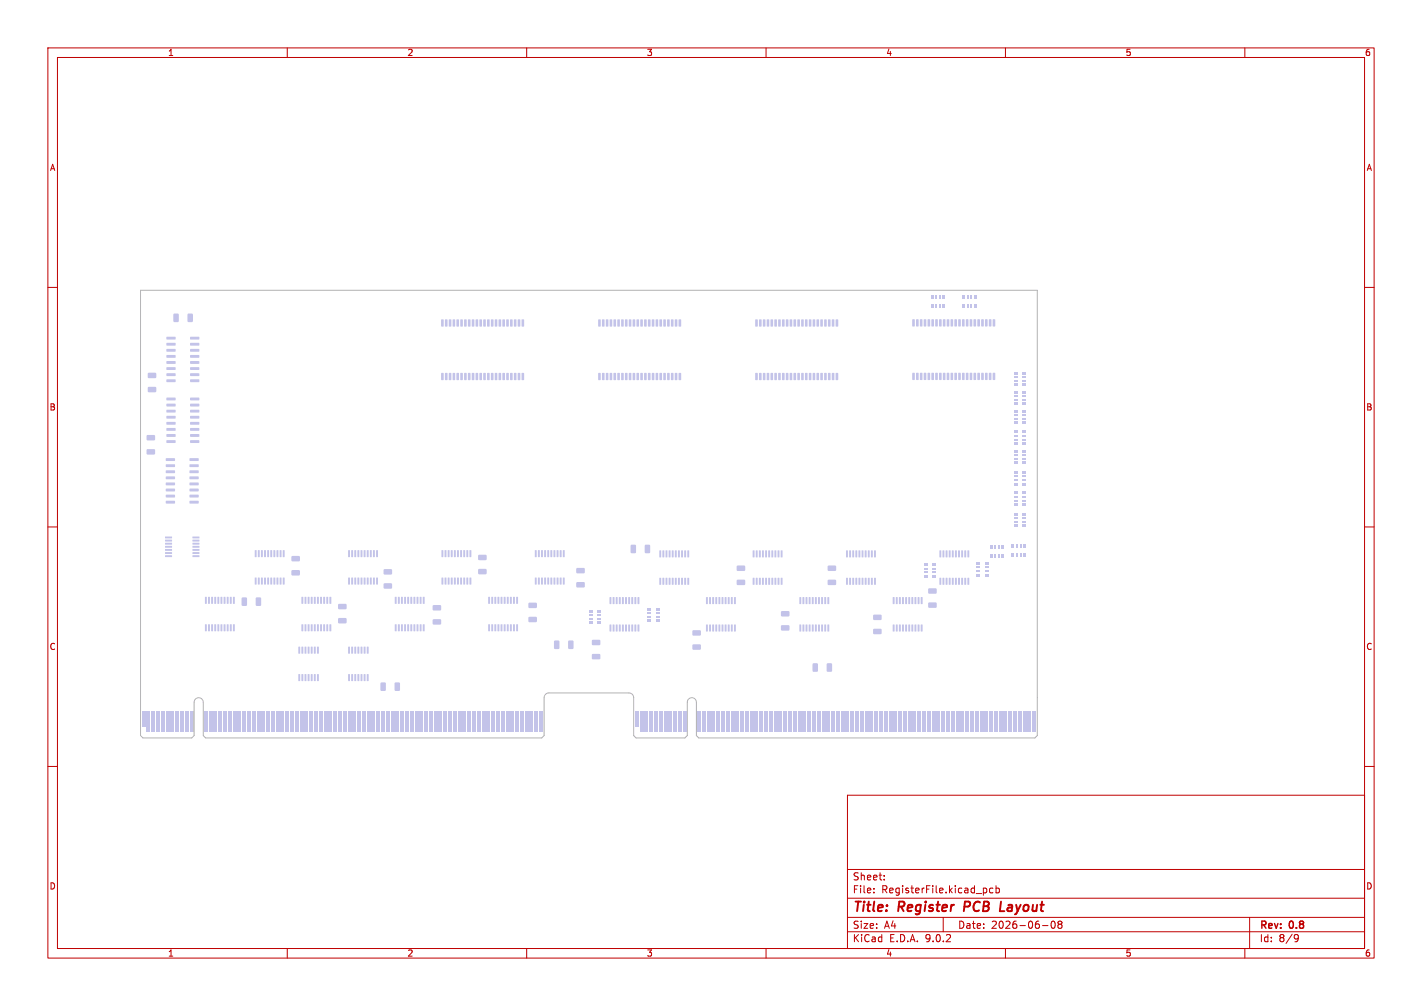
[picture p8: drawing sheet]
<svg xmlns="http://www.w3.org/2000/svg" width="297mm" height="210mm" viewBox="0 0 297 210" stroke-linecap="round" stroke-linejoin="round" font-family="sans-serif">
<defs><g id="words">
<g font-size="2.8" fill="#c00000">
<text x="178" y="190.9">Title:</text>
<text x="187.7" y="190.9">Register</text>
<text x="202.2" y="190.9">PCB</text>
<text x="210.5" y="190.9">Layout</text>
</g>
<g font-size="2.1" fill="#c00000">
<text x="178" y="184">Sheet:</text>
<text x="178" y="186.7">File:</text>
<text x="184.1" y="186.7">RegisterFile.kicad_pcb</text>
<text x="178" y="196.9">KiCad</text>
<text x="178" y="194.1">Size:</text>
<text x="184.7" y="194.1">A4</text>
<text x="185.7" y="196.9">E.D.A.</text>
<text x="193.3" y="196.9">9.0.2</text>
<text x="200" y="194.1">Date:</text>
<text x="207" y="194.1">2026-06-08</text>
<text x="263" y="194.3">Rev:</text>
<text x="263" y="196.9">Id:</text>
<text x="267.1" y="196.9">8/9</text>
<text x="269.4" y="194.3">0.8</text>
</g>
<g font-size="1.8" fill="#c00000">
<text x="35" y="11.9">1</text>
<text x="85" y="11.9">2</text>
<text x="135" y="11.9">3</text>
<text x="185" y="11.9">4</text>
<text x="235" y="11.9">5</text>
<text x="285" y="11.9">6</text>
<text x="10.3" y="35.9">A</text>
<text x="285.4" y="35.9">A</text>
<text x="10.3" y="85.9">B</text>
<text x="285.3" y="85.9">B</text>
<text x="10.3" y="135.9">C</text>
<text x="285.3" y="135.9">C</text>
<text x="10.3" y="185.9">D</text>
<text x="285.3" y="185.9">D</text>
<text x="35" y="199.9">1</text>
<text x="85" y="199.9">2</text>
<text x="135" y="199.9">3</text>
<text x="185" y="199.9">4</text>
<text x="235" y="199.9">5</text>
<text x="285" y="199.9">6</text>
</g>
</g></defs>
<g fill="none" stroke="#c00000" stroke-width=".21">
<path d="M10 10h277v190h-277zM12 12h273v186h-273zM60 10v2M110 10v2M160 10v2M210 10v2M260 10v2M10 60h2M285 60h2M10 110h2M285 110h2M10 160h2"/>
<path d="M177 166h108v32h-108zM285 160h2M60 198v2M110 198v2M160 198v2M177 194.5h108M177 191.5h108M177 187.5h108M177 181.5h108M182.5 186.3v.1M182.5 185.5v.1M184.7 183.6v.1"/>
<path d="M184.7 182.8v.1M197 191.5v3M205.8 185.4l.3 .3v.4l-.3 .3M207.4 185.5l-.4-.1-.3 .3 .1 .6h.6M208 185.5l.5-.1 .2 .3-.1 .6h-.6M208 184.9v1.5M210 198v2M217.7 193.2h1.2M219.7 192.4a.81 .81 0 0 0 .3 1.4l.2-.1 .2-.5-.2-.8M221.2 192.9l-.2 .3v.5l.2 .1h.3l.3-.3-.1-.4-.2-.2M221.2 192.9l-.2-.2 .2-.4h.3l.3 .3-.3 .3M221.2 192.9h.3"/>
<path d="M260 198v2M261 191.5v6.5M270.6 195.1l.5 .1a.99 .99 0 0 1-.4 1.4h-.2M271.2 195.7l-.3 .3h-.3"/>
</g>
<path d="M201.6 188.2l-.3 2M208.8 190.2h1" fill="none" stroke="#c00000" stroke-width=".4"/>
<g fill="#c3c3e9">
<path d="M30.6 148.5h.7v4.3h-.7z"/>
<path d="M31.6 148.5h.8v4.3h-.8z"/>
<path d="M32.7 148.5h.6v4.3h-.6z"/>
<path d="M33.6 148.5h.7v4.3h-.7z"/>
<path d="M34.6 148.5h.8v4.3h-.8z"/>
<path d="M35.6 148.5h.7v4.3h-.7z"/>
<path d="M36.6 148.5h.7v4.3h-.7z"/>
<path d="M37.7 148.5h.6v4.3h-.6z"/>
<path d="M38.6 148.5h.7v4.3h-.7z"/>
<path d="M39.6 148.5h.8v4.3h-.8z"/>
<path d="M42.6 148.5h.8v4.3h-.8z"/>
<path d="M43.6 148.5h.8v4.3h-.8z"/>
<path d="M44.6 148.5h.7v4.3h-.7z"/>
<path d="M45.7 148.5h.6v4.3h-.6z"/>
<path d="M46.7 148.5h.6v4.3h-.6z"/>
<path d="M47.6 148.5h.8v4.3h-.8z"/>
<path d="M48.6 148.5h.8v4.3h-.8z"/>
<path d="M49.6 148.5h.7v4.3h-.7z"/>
<path d="M50.7 148.5h.6v4.3h-.6z"/>
<path d="M51.7 148.5h.6v4.3h-.6z"/>
<path d="M52.6 148.5h.8v4.3h-.8z"/>
<path d="M53.6 148.5h.8v4.3h-.8z"/>
<path d="M54.6 148.5h.7v4.3h-.7z"/>
<path d="M55.7 148.5h.6v4.3h-.6z"/>
<path d="M56.7 148.5h.6v4.3h-.6z"/>
<path d="M57.6 148.5h.8v4.3h-.8z"/>
<path d="M58.6 148.5h.8v4.3h-.8z"/>
<path d="M59.6 148.5h.7v4.3h-.7z"/>
<path d="M60.6 148.5h.7v4.3h-.7z"/>
<path d="M61.7 148.5h.6v4.3h-.6z"/>
<path d="M62.6 148.5h.8v4.3h-.8z"/>
<path d="M63.6 148.5h.8v4.3h-.8z"/>
<path d="M64.6 148.5h.7v4.3h-.7z"/>
<path d="M65.6 148.5h.7v4.3h-.7z"/>
<path d="M66.7 148.5h.6v4.3h-.6z"/>
<path d="M67.6 148.5h.7v4.3h-.7z"/>
<path d="M68.6 148.5h.8v4.3h-.8z"/>
<path d="M69.6 148.5h.7v4.3h-.7z"/>
<path d="M70.6 148.5h.7v4.3h-.7z"/>
<path d="M71.7 148.5h.6v4.3h-.6z"/>
<path d="M72.6 148.5h.7v4.3h-.7z"/>
<path d="M73.6 148.5h.8v4.3h-.8z"/>
<path d="M74.6 148.5h.7v4.3h-.7z"/>
<path d="M75.6 148.5h.7v4.3h-.7z"/>
<path d="M76.7 148.5h.6v4.3h-.6z"/>
<path d="M77.6 148.5h.7v4.3h-.7z"/>
<path d="M78.6 148.5h.8v4.3h-.8z"/>
<path d="M79.6 148.5h.7v4.3h-.7z"/>
<path d="M80.6 148.5h.7v4.3h-.7z"/>
<path d="M81.7 148.5h.6v4.3h-.6z"/>
<path d="M82.6 148.5h.7v4.3h-.7z"/>
<path d="M83.6 148.5h.7v4.3h-.7z"/>
<path d="M84.7 148.5h.7v4.3h-.7z"/>
<path d="M85.6 148.5h.7v4.3h-.7z"/>
<path d="M86.6 148.5h.8v4.3h-.8z"/>
<path d="M87.7 148.5h.6v4.3h-.6z"/>
<path d="M88.6 148.5h.7v4.3h-.7z"/>
<path d="M89.7 148.5h.7v4.3h-.7z"/>
<path d="M90.6 148.5h.7v4.3h-.7z"/>
<path d="M91.6 148.5h.8v4.3h-.8z"/>
<path d="M92.7 148.5h.6v4.3h-.6z"/>
<path d="M93.6 148.5h.7v4.3h-.7z"/>
<path d="M94.7 148.5h.7v4.3h-.7z"/>
<path d="M95.6 148.5h.7v4.3h-.7z"/>
<path d="M96.6 148.5h.8v4.3h-.8z"/>
<path d="M97.7 148.5h.6v4.3h-.6z"/>
<path d="M98.6 148.5h.7v4.3h-.7z"/>
<path d="M99.7 148.5h.7v4.3h-.7z"/>
<path d="M100.6 148.5h.7v4.3h-.7z"/>
<path d="M101.6 148.5h.8v4.3h-.8z"/>
<path d="M102.7 148.5h.6v4.3h-.6z"/>
<path d="M103.6 148.5h.7v4.3h-.7z"/>
<path d="M104.7 148.5h.7v4.3h-.7z"/>
<path d="M105.6 148.5h.7v4.3h-.7z"/>
<path d="M106.6 148.5h.8v4.3h-.8z"/>
<path d="M107.7 148.5h.6v4.3h-.6z"/>
<path d="M108.6 148.5h.7v4.3h-.7z"/>
<path d="M109.7 148.5h.7v4.3h-.7z"/>
<path d="M110.6 148.5h.7v4.3h-.7z"/>
<path d="M111.6 148.5h.8v4.3h-.8z"/>
<path d="M112.7 148.5h.6v4.3h-.6z"/>
<path d="M133.6 148.5h.7v4.3h-.7z"/>
<path d="M134.7 148.5h.6v4.3h-.6z"/>
<path d="M135.6 148.5h.7v4.3h-.7z"/>
<path d="M136.6 148.5h.8v4.3h-.8z"/>
<path d="M137.6 148.5h.7v4.3h-.7z"/>
<path d="M138.6 148.5h.7v4.3h-.7z"/>
<path d="M139.7 148.5h.6v4.3h-.6z"/>
<path d="M140.6 148.5h.7v4.3h-.7z"/>
<path d="M141.6 148.5h.8v4.3h-.8z"/>
<path d="M142.6 148.5h.7v4.3h-.7z"/>
<path d="M145.6 148.5h.7v4.3h-.7z"/>
<path d="M146.6 148.5h.8v4.3h-.8z"/>
<path d="M147.6 148.5h.7v4.3h-.7z"/>
<path d="M148.6 148.5h.7v4.3h-.7z"/>
<path d="M149.7 148.5h.6v4.3h-.6z"/>
<path d="M150.6 148.5h.7v4.3h-.7z"/>
<path d="M151.6 148.5h.8v4.3h-.8z"/>
<path d="M152.6 148.5h.7v4.3h-.7z"/>
<path d="M153.6 148.5h.7v4.3h-.7z"/>
<path d="M154.7 148.5h.6v4.3h-.6z"/>
<path d="M155.6 148.5h.7v4.3h-.7z"/>
<path d="M156.6 148.5h.8v4.3h-.8z"/>
<path d="M157.6 148.5h.7v4.3h-.7z"/>
<path d="M158.6 148.5h.7v4.3h-.7z"/>
<path d="M159.7 148.5h.6v4.3h-.6z"/>
<path d="M160.6 148.5h.7v4.3h-.7z"/>
<path d="M161.6 148.5h.8v4.3h-.8z"/>
<path d="M162.6 148.5h.7v4.3h-.7z"/>
<path d="M163.6 148.5h.7v4.3h-.7z"/>
<path d="M164.7 148.5h.6v4.3h-.6z"/>
<path d="M165.6 148.5h.7v4.3h-.7z"/>
<path d="M166.6 148.5h.8v4.3h-.8z"/>
<path d="M167.6 148.5h.8v4.3h-.8z"/>
<path d="M168.7 148.5h.6v4.3h-.6z"/>
<path d="M169.6 148.5h.7v4.3h-.7z"/>
<path d="M170.6 148.5h.8v4.3h-.8z"/>
<path d="M171.7 148.5h.6v4.3h-.6z"/>
<path d="M172.6 148.5h.7v4.3h-.7z"/>
<path d="M173.6 148.5h.8v4.3h-.8z"/>
<path d="M174.7 148.5h.6v4.3h-.6z"/>
<path d="M175.7 148.5h.6v4.3h-.6z"/>
<path d="M176.6 148.5h.8v4.3h-.8z"/>
<path d="M177.6 148.5h.8v4.3h-.8z"/>
<path d="M178.7 148.5h.6v4.3h-.6z"/>
<path d="M179.6 148.5h.7v4.3h-.7z"/>
<path d="M180.6 148.5h.8v4.3h-.8z"/>
<path d="M181.7 148.5h.6v4.3h-.6z"/>
<path d="M182.6 148.5h.7v4.3h-.7z"/>
<path d="M183.6 148.5h.8v4.3h-.8z"/>
<path d="M184.6 148.5h.7v4.3h-.7z"/>
<path d="M185.7 148.5h.6v4.3h-.6z"/>
<path d="M186.6 148.5h.7v4.3h-.7z"/>
<path d="M187.6 148.5h.8v4.3h-.8z"/>
<path d="M188.7 148.5h.6v4.3h-.6z"/>
<path d="M189.6 148.5h.7v4.3h-.7z"/>
<path d="M190.6 148.5h.8v4.3h-.8z"/>
<path d="M191.7 148.5h.6v4.3h-.6z"/>
<path d="M192.6 148.5h.7v4.3h-.7z"/>
<path d="M193.6 148.5h.8v4.3h-.8z"/>
<path d="M194.6 148.5h.7v4.3h-.7z"/>
<path d="M195.7 148.5h.6v4.3h-.6z"/>
<path d="M196.6 148.5h.7v4.3h-.7z"/>
<path d="M197.6 148.5h.8v4.3h-.8z"/>
<path d="M198.7 148.5h.6v4.3h-.6z"/>
<path d="M199.6 148.5h.7v4.3h-.7z"/>
<path d="M200.6 148.5h.8v4.3h-.8z"/>
<path d="M201.7 148.5h.6v4.3h-.6z"/>
<path d="M202.6 148.5h.7v4.3h-.7z"/>
<path d="M203.6 148.5h.8v4.3h-.8z"/>
<path d="M204.6 148.5h.7v4.3h-.7z"/>
<path d="M205.7 148.5h.6v4.3h-.6z"/>
<path d="M206.6 148.5h.7v4.3h-.7z"/>
<path d="M207.6 148.5h.8v4.3h-.8z"/>
<path d="M208.7 148.5h.6v4.3h-.6z"/>
<path d="M209.6 148.5h.7v4.3h-.7z"/>
<path d="M210.6 148.5h.8v4.3h-.8z"/>
<path d="M211.7 148.5h.6v4.3h-.6z"/>
<path d="M212.6 148.5h.7v4.3h-.7z"/>
<path d="M213.6 148.5h.8v4.3h-.8z"/>
<path d="M214.6 148.5h.7v4.3h-.7z"/>
<path d="M215.7 148.5h.6v4.3h-.6z"/>
<path d="M29.6 148.5h.8v3.2h-.8z"/>
<path d="M132.6 148.5h.7v3.2h-.7z"/>
<path d="M79.5 142.5h.8l.3 .1v1.4l-.2 .2-.7 .1-.2-.2z"/>
<path d="M82.5 142.5h.8l.2 .1v1.4l-.1 .2-.8 .1-.2-.2z"/>
<path d="M62.3 140.7l.4 .1-.1 1.4-.3-.1z"/>
<path d="M63 140.7l.3 .1v1.4l-.3-.1z"/>
<path d="M63.6 140.7l.4 .1-.1 1.4-.3-.1z"/>
<path d="M64.3 140.7l.3 .1v1.4l-.3-.1z"/>
<path d="M64.9 140.7l.4 .1-.1 1.4-.3-.1z"/>
<path d="M65.6 140.7l.3 .1v1.4l-.3-.1z"/>
<path d="M66.2 140.7l.4 .1-.1 1.4-.3-.1z"/>
<path d="M72.7 140.7l.4 .1-.1 1.4-.3-.1z"/>
<path d="M73.4 140.7l.3 .1v1.4l-.3-.1z"/>
<path d="M74 140.7l.4 .1-.1 1.4-.3-.1z"/>
<path d="M74.7 140.7l.3 .1v1.4l-.3-.1z"/>
<path d="M75.3 140.7l.4 .1-.1 1.4-.3-.1z"/>
<path d="M76 140.7l.3 .1v1.4l-.3-.1z"/>
<path d="M76.6 140.7l.4 .1-.1 1.4-.3-.1z"/>
<path d="M169.8 138.5h.8l.2 .1 .1 1.4-.2 .2-.8 .1-.2-.2z"/>
<path d="M172.7 138.5h.9l.2 .1v1.4l-.2 .2-.7 .1-.2-.2z"/>
<path d="M123.7 136.6l1.5-.1 .2 .3v.7l-.3 .2-1.3-.1-.2-.2z"/>
<path d="M62.3 135h.4l-.1 1.5-.3-.1z"/>
<path d="M63 135h.3v1.5l-.3-.1z"/>
<path d="M63.6 135h.4l-.1 1.5-.3-.1z"/>
<path d="M64.3 135h.3v1.5l-.3-.1z"/>
<path d="M64.9 135h.4l-.1 1.5-.3-.1z"/>
<path d="M65.6 135h.3v1.5l-.3-.1z"/>
<path d="M66.2 135h.4l-.1 1.5-.3-.1z"/>
<path d="M72.7 135h.4l-.1 1.5-.3-.1z"/>
<path d="M73.4 135h.3v1.5l-.3-.1z"/>
<path d="M74 135h.4l-.1 1.5-.3-.1z"/>
<path d="M74.7 135h.3v1.5l-.3-.1z"/>
<path d="M75.3 135h.4l-.1 1.5-.3-.1z"/>
<path d="M76 135h.3v1.5l-.3-.1z"/>
<path d="M76.6 135h.4l-.1 1.5-.3-.1z"/>
<path d="M144.7 134.6l1.5-.1 .2 .3v.7l-.2 .2-1.4-.1-.2-.2z"/>
<path d="M115.8 133.8l.8-.1 .2 .2v1.4l-.1 .2h-.8l-.2-.2z"/>
<path d="M118.7 133.8l.8-.1 .3 .2v1.4l-.2 .2h-.7l-.2-.2z"/>
<path d="M123.7 133.6h1.5l.2 .2v.7l-.3 .2h-1.3l-.2-.2z"/>
<path d="M144.7 131.6h1.5l.2 .2v.7l-.2 .2h-1.4l-.2-.2z"/>
<path d="M182.4 131.3h1.6l.1 .2v.7l-.2 .2h-1.4l-.2-.2z"/>
<path d="M127.3 130.4h.4l-.1 1.4h-.3z"/>
<path d="M128 130.4h.3v1.4h-.3z"/>
<path d="M128.6 130.4h.4l-.1 1.4h-.3z"/>
<path d="M129.3 130.4h.3v1.4h-.3z"/>
<path d="M129.9 130.4h.4l-.1 1.4h-.3z"/>
<path d="M130.6 130.4h.3v1.4h-.3z"/>
<path d="M131.2 130.4h.4l-.1 1.4h-.3z"/>
<path d="M131.9 130.4h.3v1.4h-.3z"/>
<path d="M132.5 130.4h.4l-.1 1.4h-.3z"/>
<path d="M133.2 130.4h.3v1.4h-.3z"/>
<path d="M147.5 130.4h.3v1.4h-.3z"/>
<path d="M148.1 130.4h.4l-.1 1.4h-.3z"/>
<path d="M148.8 130.4h.3v1.4h-.3z"/>
<path d="M149.4 130.4h.4l-.1 1.4h-.3z"/>
<path d="M150.1 130.4h.3v1.4h-.3z"/>
<path d="M150.7 130.4h.4l-.1 1.4h-.3z"/>
<path d="M151.4 130.4h.3v1.4h-.3z"/>
<path d="M152 130.4h.4l-.1 1.4h-.3z"/>
<path d="M152.7 130.4h.3v1.4h-.3z"/>
<path d="M153.3 130.4h.4l-.1 1.4h-.3z"/>
<path d="M167 130.4h.3v1.4h-.3z"/>
<path d="M167.6 130.4h.4l-.1 1.4h-.3z"/>
<path d="M168.3 130.4h.3v1.4h-.3z"/>
<path d="M168.9 130.4h.4l-.1 1.4h-.3z"/>
<path d="M169.6 130.4h.3v1.4h-.3z"/>
<path d="M170.2 130.4h.4l-.1 1.4h-.3z"/>
<path d="M170.9 130.4h.3v1.4h-.3z"/>
<path d="M171.5 130.4h.4l-.1 1.4h-.3z"/>
<path d="M172.2 130.4h.3v1.4h-.3z"/>
<path d="M172.8 130.4h.4l-.1 1.4h-.3z"/>
<path d="M186.5 130.4h.3v1.4h-.3z"/>
<path d="M187.1 130.4h.4l-.1 1.4h-.3z"/>
<path d="M187.8 130.4h.3v1.4h-.3z"/>
<path d="M188.4 130.4h.4l-.1 1.4h-.3z"/>
<path d="M189.1 130.4h.3v1.4h-.3z"/>
<path d="M189.7 130.4h.4l-.1 1.4h-.3z"/>
<path d="M190.4 130.4h.3v1.4h-.3z"/>
<path d="M191 130.4h.4l-.1 1.4h-.3z"/>
<path d="M191.7 130.4h.3v1.4h-.3z"/>
<path d="M192.3 130.4h.4l-.1 1.4h-.3z"/>
<path d="M42.8 130.3l.4 .1-.1 1.4-.3-.1z"/>
<path d="M43.5 130.3l.3 .1v1.4l-.3-.1z"/>
<path d="M44.1 130.3l.4 .1-.1 1.4-.3-.1z"/>
<path d="M44.8 130.3l.3 .1v1.4l-.3-.1z"/>
<path d="M45.4 130.3l.4 .1-.1 1.4-.3-.1z"/>
<path d="M46.1 130.3l.3 .1v1.4l-.3-.1z"/>
<path d="M46.7 130.3l.4 .1-.1 1.4-.3-.1z"/>
<path d="M47.4 130.3l.3 .1v1.4l-.3-.1z"/>
<path d="M48 130.3l.4 .1-.1 1.4-.3-.1z"/>
<path d="M48.7 130.3l.3 .1v1.4l-.3-.1z"/>
<path d="M63 130.3l.3 .1v1.4l-.3-.1z"/>
<path d="M63.6 130.3l.4 .1-.1 1.4-.3-.1z"/>
<path d="M64.3 130.3l.3 .1v1.4l-.3-.1z"/>
<path d="M64.9 130.3l.4 .1-.1 1.4-.3-.1z"/>
<path d="M65.6 130.3l.3 .1v1.4l-.3-.1z"/>
<path d="M66.2 130.3l.4 .1-.1 1.4-.3-.1z"/>
<path d="M66.9 130.3l.3 .1v1.4l-.3-.1z"/>
<path d="M67.5 130.3l.4 .1-.1 1.4-.3-.1z"/>
<path d="M68.2 130.3l.3 .1v1.4l-.3-.1z"/>
<path d="M68.8 130.3l.4 .1-.1 1.4-.3-.1z"/>
<path d="M82.5 130.3l.3 .1v1.4l-.3-.1z"/>
<path d="M83.1 130.3l.4 .1-.1 1.4-.3-.1z"/>
<path d="M83.8 130.3l.3 .1v1.4l-.3-.1z"/>
<path d="M84.4 130.3l.4 .1-.1 1.4-.3-.1z"/>
<path d="M85.1 130.3l.3 .1v1.4l-.3-.1z"/>
<path d="M85.7 130.3l.4 .1-.1 1.4-.3-.1z"/>
<path d="M86.4 130.3l.3 .1v1.4l-.3-.1z"/>
<path d="M87 130.3l.4 .1-.1 1.4-.3-.1z"/>
<path d="M87.7 130.3l.3 .1v1.4l-.3-.1z"/>
<path d="M88.3 130.3l.4 .1-.1 1.4-.3-.1z"/>
<path d="M102 130.3l.3 .1v1.4l-.3-.1z"/>
<path d="M102.6 130.3l.4 .1-.1 1.4-.3-.1z"/>
<path d="M103.3 130.3l.3 .1v1.4l-.3-.1z"/>
<path d="M103.9 130.3l.4 .1-.1 1.4-.3-.1z"/>
<path d="M104.6 130.3l.3 .1v1.4l-.3-.1z"/>
<path d="M105.2 130.3l.4 .1-.1 1.4-.3-.1z"/>
<path d="M105.9 130.3l.3 .1v1.4l-.3-.1z"/>
<path d="M106.5 130.3l.4 .1-.1 1.4-.3-.1z"/>
<path d="M107.2 130.3l.3 .1v1.4l-.3-.1z"/>
<path d="M107.8 130.3l.4 .1-.1 1.4-.3-.1z"/>
<path d="M163.2 130.6l1.5-.1 .2 .3v.7l-.2 .2-1.4-.1-.2-.2z"/>
<path d="M90.4 129.3h1.6l.1 .2v.7l-.2 .2h-1.4l-.1-.2z"/>
<path d="M122.9 129.8h.8v.5h-.8z"/>
<path d="M124.7 129.8h.8v.5h-.8z"/>
<path d="M70.7 129.1l1.5-.1 .2 .3v.7l-.3 .2-1.3-.1-.2-.2z"/>
<path d="M110.4 128.8h1.6l.1 .2v.7l-.2 .2h-1.4l-.1-.2z"/>
<path d="M135.2 129.3h.8v.5h-.8z"/>
<path d="M137 129.3h.8v.5h-.8z"/>
<path d="M122.9 129.1h.8v.4h-.8z"/>
<path d="M124.7 129.1h.8v.4h-.8z"/>
<path d="M182.4 128.4l1.6-.1 .1 .3v.7l-.2 .2-1.4-.1-.2-.2z"/>
<path d="M135.2 128.6h.8v.4h-.8z"/>
<path d="M137 128.6h.8v.4h-.8z"/>
<path d="M163.2 127.6h1.5l.2 .2v.7l-.2 .2h-1.4l-.2-.2z"/>
<path d="M122.9 128.3h.8v.4h-.8z"/>
<path d="M124.7 128.3h.8v.4h-.8z"/>
<path d="M135.2 127.8h.8v.4h-.8z"/>
<path d="M137 127.8h.8v.4h-.8z"/>
<path d="M122.9 127.4h.8v.5h-.8z"/>
<path d="M124.7 127.4h.8v.5h-.8z"/>
<path d="M90.4 126.4l1.6-.1 .1 .3v.7l-.2 .2-1.4-.1-.1-.2z"/>
<path d="M135.2 126.9h.8v.5h-.8z"/>
<path d="M137 126.9h.8v.5h-.8z"/>
<path d="M70.7 126.1h1.5l.2 .2v.7l-.3 .2h-1.3l-.2-.2z"/>
<path d="M110.4 125.9l1.6-.1 .1 .3v.7l-.2 .2-1.4-.1-.1-.2z"/>
<path d="M193.9 125.8h1.6l.2 .2-.1 .7-.2 .2h-1.4l-.2-.2z"/>
<path d="M50.5 124.8l.8-.1 .3 .2v1.4l-.2 .2h-.7l-.2-.2z"/>
<path d="M53.5 124.8l.8-.1 .2 .2 .1 1.4-.2 .2h-.8l-.2-.2z"/>
<path d="M127.3 124.7h.4l-.1 1.4h-.3z"/>
<path d="M128 124.7h.3v1.4h-.3z"/>
<path d="M128.6 124.7h.4l-.1 1.4h-.3z"/>
<path d="M129.3 124.7h.3v1.4h-.3z"/>
<path d="M129.9 124.7h.4l-.1 1.4h-.3z"/>
<path d="M130.6 124.7h.3v1.4h-.3z"/>
<path d="M131.2 124.7h.4l-.1 1.4h-.3z"/>
<path d="M131.9 124.7h.3v1.4h-.3z"/>
<path d="M132.5 124.7h.4l-.1 1.4h-.3z"/>
<path d="M133.2 124.7h.3v1.4h-.3z"/>
<path d="M147.5 124.7h.3v1.4h-.3z"/>
<path d="M148.1 124.7h.4l-.1 1.4h-.3z"/>
<path d="M148.8 124.7h.3v1.4h-.3z"/>
<path d="M149.4 124.7h.4l-.1 1.4h-.3z"/>
<path d="M150.1 124.7h.3v1.4h-.3z"/>
<path d="M150.7 124.7h.4l-.1 1.4h-.3z"/>
<path d="M151.4 124.7h.3v1.4h-.3z"/>
<path d="M152 124.7h.4l-.1 1.4h-.3z"/>
<path d="M152.7 124.7h.3v1.4h-.3z"/>
<path d="M153.3 124.7h.4l-.1 1.4h-.3z"/>
<path d="M167 124.7h.3v1.4h-.3z"/>
<path d="M167.6 124.7h.4l-.1 1.4h-.3z"/>
<path d="M168.3 124.7h.3v1.4h-.3z"/>
<path d="M168.9 124.7h.4l-.1 1.4h-.3z"/>
<path d="M169.6 124.7h.3v1.4h-.3z"/>
<path d="M170.2 124.7h.4l-.1 1.4h-.3z"/>
<path d="M170.9 124.7h.3v1.4h-.3z"/>
<path d="M171.5 124.7h.4l-.1 1.4h-.3z"/>
<path d="M172.2 124.7h.3v1.4h-.3z"/>
<path d="M172.8 124.7h.4l-.1 1.4h-.3z"/>
<path d="M186.5 124.7h.3v1.4h-.3z"/>
<path d="M187.1 124.7h.4l-.1 1.4h-.3z"/>
<path d="M187.8 124.7h.3v1.4h-.3z"/>
<path d="M188.4 124.7h.4l-.1 1.4h-.3z"/>
<path d="M189.1 124.7h.3v1.4h-.3z"/>
<path d="M189.7 124.7h.4l-.1 1.4h-.3z"/>
<path d="M190.4 124.7h.3v1.4h-.3z"/>
<path d="M191 124.7h.4l-.1 1.4h-.3z"/>
<path d="M191.7 124.7h.3v1.4h-.3z"/>
<path d="M192.3 124.7h.4l-.1 1.4h-.3z"/>
<path d="M42.8 124.6h.4l-.1 1.5-.3-.1z"/>
<path d="M43.5 124.6h.3v1.5l-.3-.1z"/>
<path d="M44.1 124.6h.4l-.1 1.5-.3-.1z"/>
<path d="M44.8 124.6h.3v1.5l-.3-.1z"/>
<path d="M45.4 124.6h.4l-.1 1.5-.3-.1z"/>
<path d="M46.1 124.6h.3v1.5l-.3-.1z"/>
<path d="M46.7 124.6h.4l-.1 1.5-.3-.1z"/>
<path d="M47.4 124.6h.3v1.5l-.3-.1z"/>
<path d="M48 124.6h.4l-.1 1.5-.3-.1z"/>
<path d="M48.7 124.6h.3v1.5l-.3-.1z"/>
<path d="M63 124.6h.3v1.5l-.3-.1z"/>
<path d="M63.6 124.6h.4l-.1 1.5-.3-.1z"/>
<path d="M64.3 124.6h.3v1.5l-.3-.1z"/>
<path d="M64.9 124.6h.4l-.1 1.5-.3-.1z"/>
<path d="M65.6 124.6h.3v1.5l-.3-.1z"/>
<path d="M66.2 124.6h.4l-.1 1.5-.3-.1z"/>
<path d="M66.9 124.6h.3v1.5l-.3-.1z"/>
<path d="M67.5 124.6h.4l-.1 1.5-.3-.1z"/>
<path d="M68.2 124.6h.3v1.5l-.3-.1z"/>
<path d="M68.8 124.6h.4l-.1 1.5-.3-.1z"/>
<path d="M82.5 124.6h.3v1.5l-.3-.1z"/>
<path d="M83.1 124.6h.4l-.1 1.5-.3-.1z"/>
<path d="M83.8 124.6h.3v1.5l-.3-.1z"/>
<path d="M84.4 124.6h.4l-.1 1.5-.3-.1z"/>
<path d="M85.1 124.6h.3v1.5l-.3-.1z"/>
<path d="M85.7 124.6h.4l-.1 1.5-.3-.1z"/>
<path d="M86.4 124.6h.3v1.5l-.3-.1z"/>
<path d="M87 124.6h.4l-.1 1.5-.3-.1z"/>
<path d="M87.7 124.6h.3v1.5l-.3-.1z"/>
<path d="M88.3 124.6h.4l-.1 1.5-.3-.1z"/>
<path d="M102 124.6h.3v1.5l-.3-.1z"/>
<path d="M102.6 124.6h.4l-.1 1.5-.3-.1z"/>
<path d="M103.3 124.6h.3v1.5l-.3-.1z"/>
<path d="M103.9 124.6h.4l-.1 1.5-.3-.1z"/>
<path d="M104.6 124.6h.3v1.5l-.3-.1z"/>
<path d="M105.2 124.6h.4l-.1 1.5-.3-.1z"/>
<path d="M105.9 124.6h.3v1.5l-.3-.1z"/>
<path d="M106.5 124.6h.4l-.1 1.5-.3-.1z"/>
<path d="M107.2 124.6h.3v1.5l-.3-.1z"/>
<path d="M107.8 124.6h.4l-.1 1.5-.3-.1z"/>
<path d="M193.9 122.9l1.6-.1 .2 .3-.1 .7-.2 .2-1.4-.1-.2-.2z"/>
<path d="M80.2 121.8h1.5l.2 .2v.7l-.2 .2h-1.4l-.2-.2z"/>
<path d="M120.4 121.6l1.6-.1 .1 .3v.7l-.2 .2-1.4-.1-.1-.2z"/>
<path d="M153.9 121.1l1.6-.1 .1 .3v.7l-.2 .2-1.4-.1-.1-.2z"/>
<path d="M172.9 121.1l1.6-.1 .2 .3-.1 .7-.2 .2-1.4-.1-.2-.2z"/>
<path d="M137.7 120.6l.4 .1-.1 1.4-.3-.1z"/>
<path d="M138.4 120.6l.3 .1v1.4l-.3-.1z"/>
<path d="M139 120.6l.4 .1-.1 1.4-.3-.1z"/>
<path d="M139.7 120.6l.3 .1v1.4l-.3-.1z"/>
<path d="M140.3 120.6l.4 .1-.1 1.4-.3-.1z"/>
<path d="M141 120.6l.3 .1v1.4l-.3-.1z"/>
<path d="M141.6 120.6l.4 .1-.1 1.4-.3-.1z"/>
<path d="M142.3 120.6l.3 .1v1.4l-.3-.1z"/>
<path d="M142.9 120.6l.4 .1-.1 1.4-.3-.1z"/>
<path d="M143.6 120.6l.3 .1v1.4l-.3-.1z"/>
<path d="M157.2 120.6l.4 .1-.1 1.4-.3-.1z"/>
<path d="M157.9 120.6l.3 .1v1.4l-.3-.1z"/>
<path d="M158.5 120.6l.4 .1-.1 1.4-.3-.1z"/>
<path d="M159.2 120.6l.3 .1v1.4l-.3-.1z"/>
<path d="M159.8 120.6l.4 .1-.1 1.4-.3-.1z"/>
<path d="M160.5 120.6l.3 .1v1.4l-.3-.1z"/>
<path d="M161.1 120.6l.4 .1-.1 1.4-.3-.1z"/>
<path d="M161.8 120.6l.3 .1v1.4l-.3-.1z"/>
<path d="M162.4 120.6l.4 .1-.1 1.4-.3-.1z"/>
<path d="M163.1 120.6l.3 .1v1.4l-.3-.1z"/>
<path d="M176.7 120.6l.4 .1-.1 1.4-.3-.1z"/>
<path d="M177.4 120.6l.3 .1v1.4l-.3-.1z"/>
<path d="M178 120.6l.4 .1-.1 1.4-.3-.1z"/>
<path d="M178.7 120.6l.3 .1v1.4l-.3-.1z"/>
<path d="M179.3 120.6l.4 .1-.1 1.4-.3-.1z"/>
<path d="M180 120.6l.3 .1v1.4l-.3-.1z"/>
<path d="M180.6 120.6l.4 .1-.1 1.4-.3-.1z"/>
<path d="M181.3 120.6l.3 .1v1.4l-.3-.1z"/>
<path d="M181.9 120.6l.4 .1-.1 1.4-.3-.1z"/>
<path d="M182.6 120.6l.3 .1v1.4l-.3-.1z"/>
<path d="M196.2 120.6l.4 .1-.1 1.4-.3-.1z"/>
<path d="M196.9 120.6l.3 .1v1.4l-.3-.1z"/>
<path d="M197.5 120.6l.4 .1-.1 1.4-.3-.1z"/>
<path d="M198.2 120.6l.3 .1v1.4l-.3-.1z"/>
<path d="M198.8 120.6l.4 .1-.1 1.4-.3-.1z"/>
<path d="M199.5 120.6l.3 .1v1.4l-.3-.1z"/>
<path d="M200.1 120.6l.4 .1-.1 1.4-.3-.1z"/>
<path d="M200.8 120.6l.3 .1v1.4l-.3-.1z"/>
<path d="M201.4 120.6l.4 .1-.1 1.4-.3-.1z"/>
<path d="M202.1 120.6l.3 .1v1.4l-.3-.1z"/>
<path d="M53.2 120.6h.4l-.1 1.4h-.3z"/>
<path d="M53.9 120.6h.3v1.4h-.3z"/>
<path d="M54.5 120.6h.4l-.1 1.4h-.3z"/>
<path d="M55.2 120.6h.3v1.4h-.3z"/>
<path d="M55.8 120.6h.4l-.1 1.4h-.3z"/>
<path d="M56.5 120.6h.3v1.4h-.3z"/>
<path d="M57.1 120.6h.4l-.1 1.4h-.3z"/>
<path d="M57.8 120.6h.3v1.4h-.3z"/>
<path d="M58.4 120.6h.4l-.1 1.4h-.3z"/>
<path d="M59.1 120.6h.3v1.4h-.3z"/>
<path d="M72.7 120.6h.4l-.1 1.4h-.3z"/>
<path d="M73.4 120.6h.3v1.4h-.3z"/>
<path d="M74 120.6h.4l-.1 1.4h-.3z"/>
<path d="M74.7 120.6h.3v1.4h-.3z"/>
<path d="M75.3 120.6h.4l-.1 1.4h-.3z"/>
<path d="M76 120.6h.3v1.4h-.3z"/>
<path d="M76.6 120.6h.4l-.1 1.4h-.3z"/>
<path d="M77.3 120.6h.3v1.4h-.3z"/>
<path d="M77.9 120.6h.4l-.1 1.4h-.3z"/>
<path d="M78.6 120.6h.3v1.4h-.3z"/>
<path d="M92.2 120.6h.4l-.1 1.4h-.3z"/>
<path d="M92.9 120.6h.3v1.4h-.3z"/>
<path d="M93.5 120.6h.4l-.1 1.4h-.3z"/>
<path d="M94.2 120.6h.3v1.4h-.3z"/>
<path d="M94.8 120.6h.4l-.1 1.4h-.3z"/>
<path d="M95.5 120.6h.3v1.4h-.3z"/>
<path d="M96.1 120.6h.4l-.1 1.4h-.3z"/>
<path d="M96.8 120.6h.3v1.4h-.3z"/>
<path d="M97.4 120.6h.4l-.1 1.4h-.3z"/>
<path d="M98.1 120.6h.3v1.4h-.3z"/>
<path d="M111.7 120.6h.4l-.1 1.4h-.3z"/>
<path d="M112.4 120.6h.3v1.4h-.3z"/>
<path d="M113 120.6h.4l-.1 1.4h-.3z"/>
<path d="M113.7 120.6h.3v1.4h-.3z"/>
<path d="M114.3 120.6h.4l-.1 1.4h-.3z"/>
<path d="M115 120.6h.3v1.4h-.3z"/>
<path d="M115.6 120.6h.4l-.1 1.4h-.3z"/>
<path d="M116.3 120.6h.3v1.4h-.3z"/>
<path d="M116.9 120.6h.4l-.1 1.4h-.3z"/>
<path d="M117.6 120.6h.3v1.4h-.3z"/>
<path d="M193 120.1h.8v.5h-.8z"/>
<path d="M194.7 120.1h.8v.5h-.8z"/>
<path d="M203.9 119.8h.8v.5h-.8z"/>
<path d="M205.7 119.8h.8v.5h-.8z"/>
<path d="M60.9 119.1l1.6-.1 .1 .3v.7l-.2 .2-1.4-.1-.1-.2z"/>
<path d="M80.2 118.9l1.5-.1 .2 .3v.7l-.2 .2-1.4-.1-.2-.2z"/>
<path d="M99.9 118.8h1.6l.1 .2v.7l-.2 .2h-1.4l-.2-.2z"/>
<path d="M120.4 118.6h1.6l.1 .2v.7l-.2 .2h-1.4l-.1-.2z"/>
<path d="M193 119.3h.8v.4h-.8z"/>
<path d="M194.7 119.3h.8v.4h-.8z"/>
<path d="M203.9 119.1h.8v.4h-.8z"/>
<path d="M205.7 119.1h.8v.4h-.8z"/>
<path d="M153.9 118.1h1.6l.1 .2v.7l-.2 .2h-1.4l-.1-.2z"/>
<path d="M172.9 118.1h1.6l.2 .2-.1 .7-.2 .2h-1.4l-.2-.2z"/>
<path d="M193 118.5h.8v.4h-.8z"/>
<path d="M194.7 118.5h.8v.4h-.8z"/>
<path d="M203.9 118.3h.8v.4h-.8z"/>
<path d="M205.7 118.3h.8v.4h-.8z"/>
<path d="M193 117.7h.8v.5h-.8z"/>
<path d="M194.7 117.7h.8v.5h-.8z"/>
<path d="M203.9 117.4h.8v.5h-.8z"/>
<path d="M205.7 117.4h.8v.5h-.8z"/>
<path d="M60.9 116.1h1.6l.1 .2v.7l-.2 .2h-1.4l-.1-.2z"/>
<path d="M99.9 115.9l1.6-.1 .1 .3v.7l-.2 .2-1.4-.1-.2-.2z"/>
<path d="M206.8 115.6h.5v.8h-.5z"/>
<path d="M207.6 115.6h.4v.8h-.4z"/>
<path d="M208.4 115.6h.4v.8h-.4z"/>
<path d="M209.2 115.6h.5v.8h-.5z"/>
<path d="M137.7 114.9h.4l-.1 1.5-.3-.1z"/>
<path d="M138.4 114.9h.3v1.5l-.3-.1z"/>
<path d="M139 114.9h.4l-.1 1.5-.3-.1z"/>
<path d="M139.7 114.9h.3v1.5l-.3-.1z"/>
<path d="M140.3 114.9h.4l-.1 1.5-.3-.1z"/>
<path d="M141 114.9h.3v1.5l-.3-.1z"/>
<path d="M141.6 114.9h.4l-.1 1.5-.3-.1z"/>
<path d="M142.3 114.9h.3v1.5l-.3-.1z"/>
<path d="M142.9 114.9h.4l-.1 1.5-.3-.1z"/>
<path d="M143.6 114.9h.3v1.5l-.3-.1z"/>
<path d="M157.2 114.9h.4l-.1 1.5-.3-.1z"/>
<path d="M157.9 114.9h.3v1.5l-.3-.1z"/>
<path d="M158.5 114.9h.4l-.1 1.5-.3-.1z"/>
<path d="M159.2 114.9h.3v1.5l-.3-.1z"/>
<path d="M159.8 114.9h.4l-.1 1.5-.3-.1z"/>
<path d="M160.5 114.9h.3v1.5l-.3-.1z"/>
<path d="M161.1 114.9h.4l-.1 1.5-.3-.1z"/>
<path d="M161.8 114.9h.3v1.5l-.3-.1z"/>
<path d="M162.4 114.9h.4l-.1 1.5-.3-.1z"/>
<path d="M163.1 114.9h.3v1.5l-.3-.1z"/>
<path d="M176.7 114.9h.4l-.1 1.5-.3-.1z"/>
<path d="M177.4 114.9h.3v1.5l-.3-.1z"/>
<path d="M178 114.9h.4l-.1 1.5-.3-.1z"/>
<path d="M178.7 114.9h.3v1.5l-.3-.1z"/>
<path d="M179.3 114.9h.4l-.1 1.5-.3-.1z"/>
<path d="M180 114.9h.3v1.5l-.3-.1z"/>
<path d="M180.6 114.9h.4l-.1 1.5-.3-.1z"/>
<path d="M181.3 114.9h.3v1.5l-.3-.1z"/>
<path d="M181.9 114.9h.4l-.1 1.5-.3-.1z"/>
<path d="M182.6 114.9h.3v1.5l-.3-.1z"/>
<path d="M196.2 114.9h.4l-.1 1.5-.3-.1z"/>
<path d="M196.9 114.9h.3v1.5l-.3-.1z"/>
<path d="M197.5 114.9h.4l-.1 1.5-.3-.1z"/>
<path d="M198.2 114.9h.3v1.5l-.3-.1z"/>
<path d="M198.8 114.9h.4l-.1 1.5-.3-.1z"/>
<path d="M199.5 114.9h.3v1.5l-.3-.1z"/>
<path d="M200.1 114.9h.4l-.1 1.5-.3-.1z"/>
<path d="M200.8 114.9h.3v1.5l-.3-.1z"/>
<path d="M201.4 114.9h.4l-.1 1.5-.3-.1z"/>
<path d="M202.1 114.9h.3v1.5l-.3-.1z"/>
<path d="M53.2 114.9h.4l-.1 1.4h-.3z"/>
<path d="M53.9 114.9h.3v1.4h-.3z"/>
<path d="M54.5 114.9h.4l-.1 1.4h-.3z"/>
<path d="M55.2 114.9h.3v1.4h-.3z"/>
<path d="M55.8 114.9h.4l-.1 1.4h-.3z"/>
<path d="M56.5 114.9h.3v1.4h-.3z"/>
<path d="M57.1 114.9h.4l-.1 1.4h-.3z"/>
<path d="M57.8 114.9h.3v1.4h-.3z"/>
<path d="M58.4 114.9h.4l-.1 1.4h-.3z"/>
<path d="M59.1 114.9h.3v1.4h-.3z"/>
<path d="M72.7 114.9h.4l-.1 1.4h-.3z"/>
<path d="M73.4 114.9h.3v1.4h-.3z"/>
<path d="M74 114.9h.4l-.1 1.4h-.3z"/>
<path d="M74.7 114.9h.3v1.4h-.3z"/>
<path d="M75.3 114.9h.4l-.1 1.4h-.3z"/>
<path d="M76 114.9h.3v1.4h-.3z"/>
<path d="M76.6 114.9h.4l-.1 1.4h-.3z"/>
<path d="M77.3 114.9h.3v1.4h-.3z"/>
<path d="M77.9 114.9h.4l-.1 1.4h-.3z"/>
<path d="M78.6 114.9h.3v1.4h-.3z"/>
<path d="M92.2 114.9h.4l-.1 1.4h-.3z"/>
<path d="M92.9 114.9h.3v1.4h-.3z"/>
<path d="M93.5 114.9h.4l-.1 1.4h-.3z"/>
<path d="M94.2 114.9h.3v1.4h-.3z"/>
<path d="M94.8 114.9h.4l-.1 1.4h-.3z"/>
<path d="M95.5 114.9h.3v1.4h-.3z"/>
<path d="M96.1 114.9h.4l-.1 1.4h-.3z"/>
<path d="M96.8 114.9h.3v1.4h-.3z"/>
<path d="M97.4 114.9h.4l-.1 1.4h-.3z"/>
<path d="M98.1 114.9h.3v1.4h-.3z"/>
<path d="M111.7 114.9h.4l-.1 1.4h-.3z"/>
<path d="M112.4 114.9h.3v1.4h-.3z"/>
<path d="M113 114.9h.4l-.1 1.4h-.3z"/>
<path d="M113.7 114.9h.3v1.4h-.3z"/>
<path d="M114.3 114.9h.4l-.1 1.4h-.3z"/>
<path d="M115 114.9h.3v1.4h-.3z"/>
<path d="M115.6 114.9h.4l-.1 1.4h-.3z"/>
<path d="M116.3 114.9h.3v1.4h-.3z"/>
<path d="M116.9 114.9h.4l-.1 1.4h-.3z"/>
<path d="M117.6 114.9h.3v1.4h-.3z"/>
<path d="M34.5 115.9h1.4v.3l-1.4 .1z"/>
<path d="M40.2 115.9h1.4l.1 .3-1.5 .1z"/>
<path d="M211.3 115.5h.5v.8h-.5z"/>
<path d="M212.2 115.5h.3v.8h-.3z"/>
<path d="M213 115.5h.3v.8h-.3z"/>
<path d="M213.7 115.5h.5v.8h-.5z"/>
<path d="M34.5 115.3h1.4v.3h-1.4z"/>
<path d="M40.2 115.3h1.4l.1 .3h-1.5z"/>
<path d="M131.8 113.8l.8-.1 .2 .2v1.4l-.1 .2h-.7l-.3-.2z"/>
<path d="M134.7 113.8l.8-.1 .3 .2v1.4l-.2 .2h-.7l-.2-.2z"/>
<path d="M34.5 114.6h1.4v.3l-1.4 .1z"/>
<path d="M40.2 114.6h1.4l.1 .3-1.5 .1z"/>
<path d="M206.8 113.8h.5v.8h-.5z"/>
<path d="M207.6 113.8h.4v.8h-.4z"/>
<path d="M208.4 113.8h.4v.8h-.4z"/>
<path d="M209.2 113.8h.5v.8h-.5z"/>
<path d="M211.3 113.7h.5v.8h-.5z"/>
<path d="M212.2 113.7h.3v.8h-.3z"/>
<path d="M213 113.7h.3v.8h-.3z"/>
<path d="M213.7 113.7h.5v.8h-.5z"/>
<path d="M34.5 114h1.4v.3h-1.4z"/>
<path d="M40.2 114h1.4l.1 .3h-1.5z"/>
<path d="M34.5 113.3h1.4v.3l-1.4 .1z"/>
<path d="M40.2 113.3h1.4l.1 .3-1.5 .1z"/>
<path d="M34.5 112.7h1.4v.3h-1.4z"/>
<path d="M40.2 112.7h1.4l.1 .3h-1.5z"/>
<path d="M34.5 112h1.4v.3l-1.4 .1z"/>
<path d="M40.2 112h1.4l.1 .3-1.5 .1z"/>
<path d="M211.7 109.6h.8v.5h-.8z"/>
<path d="M213.5 109.6h.8v.5h-.8z"/>
<path d="M211.7 108.8h.8v.4h-.8z"/>
<path d="M213.5 108.8h.8v.4h-.8z"/>
<path d="M211.7 108h.8v.4h-.8z"/>
<path d="M213.5 108h.8v.4h-.8z"/>
<path d="M211.7 107.2h.8v.5h-.8z"/>
<path d="M213.5 107.2h.8v.5h-.8z"/>
<path d="M211.7 105.1h.8v.5h-.8z"/>
<path d="M213.5 105.1h.8v.5h-.8z"/>
<path d="M34.7 104.6l1.8-.1 .1 .5-1.9 .1z"/>
<path d="M39.6 104.6l1.8-.1 .1 .5-1.8 .1z"/>
<path d="M211.7 104.3h.8v.4h-.8z"/>
<path d="M213.5 104.3h.8v.4h-.8z"/>
<path d="M211.7 103.5h.8v.4h-.8z"/>
<path d="M213.5 103.5h.8v.4h-.8z"/>
<path d="M34.7 103.3h1.8l.1 .5h-1.9z"/>
<path d="M39.6 103.3h1.8l.1 .5h-1.8z"/>
<path d="M211.7 102.7h.8v.5h-.8z"/>
<path d="M213.5 102.7h.8v.5h-.8z"/>
<path d="M34.7 102h1.8l.1 .5-1.9 .1z"/>
<path d="M39.6 102h1.8l.1 .5-1.8 .1z"/>
<path d="M34.7 100.8l1.8-.1 .1 .5-1.9 .1z"/>
<path d="M39.6 100.8l1.8-.1 .1 .5-1.8 .1z"/>
<path d="M211.7 100.8h.8v.5h-.8z"/>
<path d="M213.5 100.8h.8v.5h-.8z"/>
<path d="M211.7 100.1h.8v.4h-.8z"/>
<path d="M213.5 100.1h.8v.4h-.8z"/>
<path d="M34.7 99.5h1.8l.1 .5h-1.9z"/>
<path d="M39.6 99.5h1.8l.1 .5h-1.8z"/>
<path d="M211.7 99.3h.8v.4h-.8z"/>
<path d="M213.5 99.3h.8v.4h-.8z"/>
<path d="M211.7 98.4h.8v.5h-.8z"/>
<path d="M213.5 98.4h.8v.5h-.8z"/>
<path d="M34.7 98.2h1.8l.1 .5-1.9 .1z"/>
<path d="M39.6 98.2h1.8l.1 .5-1.8 .1z"/>
<path d="M34.7 97l1.8-.1 .1 .5-1.9 .1z"/>
<path d="M39.6 97l1.8-.1 .1 .5-1.8 .1z"/>
<path d="M211.7 96.3h.8v.5h-.8z"/>
<path d="M213.5 96.3h.8v.5h-.8z"/>
<path d="M34.7 95.7h1.8l.1 .4-1.9 .1z"/>
<path d="M39.6 95.7h1.8l.1 .4-1.8 .1z"/>
<path d="M211.7 95.6h.8v.4h-.8z"/>
<path d="M213.5 95.6h.8v.4h-.8z"/>
<path d="M211.7 94.8h.8v.4h-.8z"/>
<path d="M213.5 94.8h.8v.4h-.8z"/>
<path d="M30.7 93.8h1.5l.2 .2v.7l-.3 .2h-1.3l-.2-.2z"/>
<path d="M211.7 93.9h.8v.5h-.8z"/>
<path d="M213.5 93.9h.8v.5h-.8z"/>
<path d="M211.7 92.3h.8v.5h-.8z"/>
<path d="M213.5 92.3h.8v.5h-.8z"/>
<path d="M34.8 91.9h1.8l.1 .5-1.9 .1z"/>
<path d="M39.7 91.9h1.9v.5l-1.8 .1z"/>
<path d="M30.7 90.9l1.5-.1 .2 .3v.7l-.3 .2-1.3-.1-.2-.2z"/>
<path d="M211.7 91.6h.8v.4h-.8z"/>
<path d="M213.5 91.6h.8v.4h-.8z"/>
<path d="M34.8 90.7l1.8-.1 .1 .5-1.9 .1z"/>
<path d="M39.7 90.7l1.9-.1v.5l-1.8 .1z"/>
<path d="M211.7 90.8h.8v.4h-.8z"/>
<path d="M213.5 90.8h.8v.4h-.8z"/>
<path d="M211.7 89.9h.8v.5h-.8z"/>
<path d="M213.5 89.9h.8v.5h-.8z"/>
<path d="M34.8 89.4h1.8l.1 .4-1.9 .1z"/>
<path d="M39.7 89.4h1.9v.4l-1.8 .1z"/>
<path d="M34.8 88.1h1.8l.1 .5-1.9 .1z"/>
<path d="M39.7 88.1h1.9v.5l-1.8 .1z"/>
<path d="M211.7 88.1h.8v.5h-.8z"/>
<path d="M213.5 88.1h.8v.5h-.8z"/>
<path d="M211.7 87.3h.8v.4h-.8z"/>
<path d="M213.5 87.3h.8v.4h-.8z"/>
<path d="M34.8 86.8h1.8l.1 .5-1.9 .1z"/>
<path d="M39.7 86.8h1.9v.5l-1.8 .1z"/>
<path d="M211.7 86.5h.8v.4h-.8z"/>
<path d="M213.5 86.5h.8v.4h-.8z"/>
<path d="M211.7 85.7h.8v.5h-.8z"/>
<path d="M213.5 85.7h.8v.5h-.8z"/>
<path d="M34.8 85.6l1.8-.1 .1 .5-1.9 .1z"/>
<path d="M39.7 85.6l1.9-.1v.5l-1.8 .1z"/>
<path d="M34.8 84.3h1.8l.1 .5h-1.9z"/>
<path d="M39.7 84.3h1.9v.5h-1.8z"/>
<path d="M211.7 84.1h.8v.5h-.8z"/>
<path d="M213.5 84.1h.8v.5h-.8z"/>
<path d="M211.7 83.3h.8v.4h-.8z"/>
<path d="M213.5 83.3h.8v.4h-.8z"/>
<path d="M34.8 83h1.8l.1 .5-1.9 .1z"/>
<path d="M39.7 83h1.9v.5l-1.8 .1z"/>
<path d="M211.7 82.5h.8v.4h-.8z"/>
<path d="M213.5 82.5h.8v.4h-.8z"/>
<path d="M211.7 81.7h.8v.5h-.8z"/>
<path d="M213.5 81.7h.8v.5h-.8z"/>
<path d="M30.9 80.8h1.6l.2 .2-.1 .7-.2 .2h-1.4l-.2-.2z"/>
<path d="M211.7 80.1h.8v.5h-.8z"/>
<path d="M213.5 80.1h.8v.5h-.8z"/>
<path d="M34.8 79.2h1.8l.1 .5-1.9 .1z"/>
<path d="M39.7 79.2h1.9v.5l-1.8 .1z"/>
<path d="M211.7 79.3h.8v.4h-.8z"/>
<path d="M213.5 79.3h.8v.4h-.8z"/>
<path d="M92.2 77.9h.5l-.1 1.5-.5-.1z"/>
<path d="M93 77.9h.5l-.1 1.5-.5-.1z"/>
<path d="M93.8 77.9h.5l-.1 1.5-.5-.1z"/>
<path d="M94.6 77.9h.5l-.1 1.5-.5-.1z"/>
<path d="M95.4 77.9h.5l-.1 1.5-.5-.1z"/>
<path d="M96.2 77.9h.5l-.1 1.5-.5-.1z"/>
<path d="M97 77.9h.5l-.1 1.5-.5-.1z"/>
<path d="M97.8 77.9h.5l-.1 1.5-.5-.1z"/>
<path d="M98.6 77.9h.5l-.1 1.5-.5-.1z"/>
<path d="M99.4 77.9h.5l-.1 1.5-.5-.1z"/>
<path d="M100.2 77.9h.5l-.1 1.5-.5-.1z"/>
<path d="M101 77.9h.5l-.1 1.5-.5-.1z"/>
<path d="M101.8 77.9h.5l-.1 1.5-.5-.1z"/>
<path d="M102.6 77.9h.5l-.1 1.5-.5-.1z"/>
<path d="M103.4 77.9h.5l-.1 1.5-.5-.1z"/>
<path d="M104.2 77.9h.5l-.1 1.5-.5-.1z"/>
<path d="M105 77.9h.5l-.1 1.5-.5-.1z"/>
<path d="M105.8 77.9h.5l-.1 1.5-.5-.1z"/>
<path d="M106.6 77.9h.5l-.1 1.5-.5-.1z"/>
<path d="M107.4 77.9h.5l-.1 1.5-.5-.1z"/>
<path d="M108.2 77.9h.5l-.1 1.5-.5-.1z"/>
<path d="M109 77.9h.5l-.1 1.5-.5-.1z"/>
<path d="M125 77.9h.5l-.1 1.5-.5-.1z"/>
<path d="M125.8 77.9h.5l-.1 1.5-.5-.1z"/>
<path d="M126.6 77.9h.5l-.1 1.5-.5-.1z"/>
<path d="M127.4 77.9h.5l-.1 1.5-.5-.1z"/>
<path d="M128.2 77.9h.5l-.1 1.5-.5-.1z"/>
<path d="M129 77.9h.5l-.1 1.5-.5-.1z"/>
<path d="M129.8 77.9h.5l-.1 1.5-.5-.1z"/>
<path d="M130.6 77.9h.5l-.1 1.5-.5-.1z"/>
<path d="M131.4 77.9h.5l-.1 1.5-.5-.1z"/>
<path d="M132.2 77.9h.5l-.1 1.5-.5-.1z"/>
<path d="M133 77.9h.5l-.1 1.5-.5-.1z"/>
<path d="M133.8 77.9h.5l-.1 1.5-.5-.1z"/>
<path d="M134.6 77.9h.5l-.1 1.5-.5-.1z"/>
<path d="M135.4 77.9h.5l-.1 1.5-.5-.1z"/>
<path d="M136.2 77.9h.5l-.1 1.5-.5-.1z"/>
<path d="M137 77.9h.5l-.1 1.5-.5-.1z"/>
<path d="M137.8 77.9h.5l-.1 1.5-.5-.1z"/>
<path d="M138.6 77.9h.5l-.1 1.5-.5-.1z"/>
<path d="M139.4 77.9h.5l-.1 1.5-.5-.1z"/>
<path d="M140.2 77.9h.5l-.1 1.5-.5-.1z"/>
<path d="M141 77.9h.5l-.1 1.5-.5-.1z"/>
<path d="M141.8 77.9h.5l-.1 1.5-.5-.1z"/>
<path d="M157.8 77.9h.5l-.1 1.5-.5-.1z"/>
<path d="M158.6 77.9h.5l-.1 1.5-.5-.1z"/>
<path d="M159.4 77.9h.5l-.1 1.5-.5-.1z"/>
<path d="M160.2 77.9h.5l-.1 1.5-.5-.1z"/>
<path d="M161 77.9h.5l-.1 1.5-.5-.1z"/>
<path d="M161.8 77.9h.5l-.1 1.5-.5-.1z"/>
<path d="M162.6 77.9h.5l-.1 1.5-.5-.1z"/>
<path d="M163.4 77.9h.5l-.1 1.5-.5-.1z"/>
<path d="M164.2 77.9h.5l-.1 1.5-.5-.1z"/>
<path d="M165 77.9h.5l-.1 1.5-.5-.1z"/>
<path d="M165.8 77.9h.5l-.1 1.5-.5-.1z"/>
<path d="M166.6 77.9h.5l-.1 1.5-.5-.1z"/>
<path d="M167.4 77.9h.5l-.1 1.5-.5-.1z"/>
<path d="M168.2 77.9h.5l-.1 1.5-.5-.1z"/>
<path d="M169 77.9h.5l-.1 1.5-.5-.1z"/>
<path d="M169.8 77.9h.5l-.1 1.5-.5-.1z"/>
<path d="M170.6 77.9h.5l-.1 1.5-.5-.1z"/>
<path d="M171.4 77.9h.5l-.1 1.5-.5-.1z"/>
<path d="M172.2 77.9h.5l-.1 1.5-.5-.1z"/>
<path d="M173 77.9h.5l-.1 1.5-.5-.1z"/>
<path d="M173.8 77.9h.5l-.1 1.5-.5-.1z"/>
<path d="M174.6 77.9h.5l-.1 1.5-.5-.1z"/>
<path d="M190.6 77.9h.5l-.1 1.4h-.5z"/>
<path d="M191.4 77.9h.5l-.1 1.4h-.5z"/>
<path d="M192.2 77.9h.5l-.1 1.4h-.5z"/>
<path d="M193 77.9h.5l-.1 1.4h-.5z"/>
<path d="M193.8 77.9h.5l-.1 1.4h-.5z"/>
<path d="M194.6 77.9h.5l-.1 1.4h-.5z"/>
<path d="M195.4 77.9h.5l-.1 1.4h-.5z"/>
<path d="M196.2 77.9h.5l-.1 1.4h-.5z"/>
<path d="M197 77.9h.5l-.1 1.4h-.5z"/>
<path d="M197.8 77.9h.5l-.1 1.4h-.5z"/>
<path d="M198.6 77.9h.5l-.1 1.4h-.5z"/>
<path d="M199.4 77.9h.5l-.1 1.4h-.5z"/>
<path d="M200.2 77.9h.5l-.1 1.4h-.5z"/>
<path d="M201 77.9h.5l-.1 1.4h-.5z"/>
<path d="M201.8 77.9h.5l-.1 1.4h-.5z"/>
<path d="M202.6 77.9h.5l-.1 1.4h-.5z"/>
<path d="M203.4 77.9h.5l-.1 1.4h-.5z"/>
<path d="M204.2 77.9h.5l-.1 1.4h-.5z"/>
<path d="M205 77.9h.5l-.1 1.4h-.5z"/>
<path d="M205.8 77.9h.5l-.1 1.4h-.5z"/>
<path d="M206.6 77.9h.5l-.1 1.4h-.5z"/>
<path d="M207.4 77.9h.5l-.1 1.4h-.5z"/>
<path d="M30.9 77.9l1.6-.1 .2 .3-.1 .7-.2 .2-1.4-.1-.2-.2z"/>
<path d="M211.7 78.5h.8v.4h-.8z"/>
<path d="M213.5 78.5h.8v.4h-.8z"/>
<path d="M34.8 78l1.8-.1 .1 .5-1.9 .1z"/>
<path d="M39.7 78l1.9-.1v.5l-1.8 .1z"/>
<path d="M211.7 77.7h.8v.5h-.8z"/>
<path d="M213.5 77.7h.8v.5h-.8z"/>
<path d="M34.8 76.7h1.8l.1 .4-1.9 .1z"/>
<path d="M39.7 76.7h1.9v.4l-1.8 .1z"/>
<path d="M34.8 75.4h1.8l.1 .5-1.9 .1z"/>
<path d="M39.7 75.4h1.9v.5l-1.8 .1z"/>
<path d="M34.8 74.1h1.8l.1 .5-1.9 .1z"/>
<path d="M39.7 74.1h1.9v.5l-1.8 .1z"/>
<path d="M34.8 72.9l1.8-.1 .1 .5-1.9 .1z"/>
<path d="M39.7 72.9l1.9-.1v.5l-1.8 .1z"/>
<path d="M34.8 71.6h1.8l.1 .5h-1.9z"/>
<path d="M39.7 71.6h1.9v.5h-1.8z"/>
<path d="M34.8 70.3h1.8l.1 .5-1.9 .1z"/>
<path d="M39.7 70.3h1.9v.5l-1.8 .1z"/>
<path d="M92.2 66.7h.5l-.1 1.5-.5-.1z"/>
<path d="M93 66.7h.5l-.1 1.5-.5-.1z"/>
<path d="M93.8 66.7h.5l-.1 1.5-.5-.1z"/>
<path d="M94.6 66.7h.5l-.1 1.5-.5-.1z"/>
<path d="M95.4 66.7h.5l-.1 1.5-.5-.1z"/>
<path d="M96.2 66.7h.5l-.1 1.5-.5-.1z"/>
<path d="M97 66.7h.5l-.1 1.5-.5-.1z"/>
<path d="M97.8 66.7h.5l-.1 1.5-.5-.1z"/>
<path d="M98.6 66.7h.5l-.1 1.5-.5-.1z"/>
<path d="M99.4 66.7h.5l-.1 1.5-.5-.1z"/>
<path d="M100.2 66.7h.5l-.1 1.5-.5-.1z"/>
<path d="M101 66.7h.5l-.1 1.5-.5-.1z"/>
<path d="M101.8 66.7h.5l-.1 1.5-.5-.1z"/>
<path d="M102.6 66.7h.5l-.1 1.5-.5-.1z"/>
<path d="M103.4 66.7h.5l-.1 1.5-.5-.1z"/>
<path d="M104.2 66.7h.5l-.1 1.5-.5-.1z"/>
<path d="M105 66.7h.5l-.1 1.5-.5-.1z"/>
<path d="M105.8 66.7h.5l-.1 1.5-.5-.1z"/>
<path d="M106.6 66.7h.5l-.1 1.5-.5-.1z"/>
<path d="M107.4 66.7h.5l-.1 1.5-.5-.1z"/>
<path d="M108.2 66.7h.5l-.1 1.5-.5-.1z"/>
<path d="M109 66.7h.5l-.1 1.5-.5-.1z"/>
<path d="M125 66.7h.5l-.1 1.5-.5-.1z"/>
<path d="M125.8 66.7h.5l-.1 1.5-.5-.1z"/>
<path d="M126.6 66.7h.5l-.1 1.5-.5-.1z"/>
<path d="M127.4 66.7h.5l-.1 1.5-.5-.1z"/>
<path d="M128.2 66.7h.5l-.1 1.5-.5-.1z"/>
<path d="M129 66.7h.5l-.1 1.5-.5-.1z"/>
<path d="M129.8 66.7h.5l-.1 1.5-.5-.1z"/>
<path d="M130.6 66.7h.5l-.1 1.5-.5-.1z"/>
<path d="M131.4 66.7h.5l-.1 1.5-.5-.1z"/>
<path d="M132.2 66.7h.5l-.1 1.5-.5-.1z"/>
<path d="M133 66.7h.5l-.1 1.5-.5-.1z"/>
<path d="M133.8 66.7h.5l-.1 1.5-.5-.1z"/>
<path d="M134.6 66.7h.5l-.1 1.5-.5-.1z"/>
<path d="M135.4 66.7h.5l-.1 1.5-.5-.1z"/>
<path d="M136.2 66.7h.5l-.1 1.5-.5-.1z"/>
<path d="M137 66.7h.5l-.1 1.5-.5-.1z"/>
<path d="M137.8 66.7h.5l-.1 1.5-.5-.1z"/>
<path d="M138.6 66.7h.5l-.1 1.5-.5-.1z"/>
<path d="M139.4 66.7h.5l-.1 1.5-.5-.1z"/>
<path d="M140.2 66.7h.5l-.1 1.5-.5-.1z"/>
<path d="M141 66.7h.5l-.1 1.5-.5-.1z"/>
<path d="M141.8 66.7h.5l-.1 1.5-.5-.1z"/>
<path d="M157.8 66.7h.5l-.1 1.5-.5-.1z"/>
<path d="M158.6 66.7h.5l-.1 1.5-.5-.1z"/>
<path d="M159.4 66.7h.5l-.1 1.5-.5-.1z"/>
<path d="M160.2 66.7h.5l-.1 1.5-.5-.1z"/>
<path d="M161 66.7h.5l-.1 1.5-.5-.1z"/>
<path d="M161.8 66.7h.5l-.1 1.5-.5-.1z"/>
<path d="M162.6 66.7h.5l-.1 1.5-.5-.1z"/>
<path d="M163.4 66.7h.5l-.1 1.5-.5-.1z"/>
<path d="M164.2 66.7h.5l-.1 1.5-.5-.1z"/>
<path d="M165 66.7h.5l-.1 1.5-.5-.1z"/>
<path d="M165.8 66.7h.5l-.1 1.5-.5-.1z"/>
<path d="M166.6 66.7h.5l-.1 1.5-.5-.1z"/>
<path d="M167.4 66.7h.5l-.1 1.5-.5-.1z"/>
<path d="M168.2 66.7h.5l-.1 1.5-.5-.1z"/>
<path d="M169 66.7h.5l-.1 1.5-.5-.1z"/>
<path d="M169.8 66.7h.5l-.1 1.5-.5-.1z"/>
<path d="M170.6 66.7h.5l-.1 1.5-.5-.1z"/>
<path d="M171.4 66.7h.5l-.1 1.5-.5-.1z"/>
<path d="M172.2 66.7h.5l-.1 1.5-.5-.1z"/>
<path d="M173 66.7h.5l-.1 1.5-.5-.1z"/>
<path d="M173.8 66.7h.5l-.1 1.5-.5-.1z"/>
<path d="M174.6 66.7h.5l-.1 1.5-.5-.1z"/>
<path d="M190.6 66.7h.5l-.1 1.5-.5-.1z"/>
<path d="M191.4 66.7h.5l-.1 1.5-.5-.1z"/>
<path d="M192.2 66.7h.5l-.1 1.5-.5-.1z"/>
<path d="M193 66.7h.5l-.1 1.5-.5-.1z"/>
<path d="M193.8 66.7h.5l-.1 1.5-.5-.1z"/>
<path d="M194.6 66.7h.5l-.1 1.5-.5-.1z"/>
<path d="M195.4 66.7h.5l-.1 1.5-.5-.1z"/>
<path d="M196.2 66.7h.5l-.1 1.5-.5-.1z"/>
<path d="M197 66.7h.5l-.1 1.5-.5-.1z"/>
<path d="M197.8 66.7h.5l-.1 1.5-.5-.1z"/>
<path d="M198.6 66.7h.5l-.1 1.5-.5-.1z"/>
<path d="M199.4 66.7h.5l-.1 1.5-.5-.1z"/>
<path d="M200.2 66.7h.5l-.1 1.5-.5-.1z"/>
<path d="M201 66.7h.5l-.1 1.5-.5-.1z"/>
<path d="M201.8 66.7h.5l-.1 1.5-.5-.1z"/>
<path d="M202.6 66.7h.5l-.1 1.5-.5-.1z"/>
<path d="M203.4 66.7h.5l-.1 1.5-.5-.1z"/>
<path d="M204.2 66.7h.5l-.1 1.5-.5-.1z"/>
<path d="M205 66.7h.5l-.1 1.5-.5-.1z"/>
<path d="M205.8 66.7h.5l-.1 1.5-.5-.1z"/>
<path d="M206.6 66.7h.5l-.1 1.5-.5-.1z"/>
<path d="M207.4 66.7h.5l-.1 1.5-.5-.1z"/>
<path d="M36.3 65.5h.8l.2 .1v1.4l-.1 .2-.8 .1-.2-.2z"/>
<path d="M39.2 65.5h.8l.3 .1v1.4l-.2 .2-.7 .1-.2-.2z"/>
<path d="M194.5 63.5h.5v.8h-.5z"/>
<path d="M195.3 63.5h.4v.8h-.4z"/>
<path d="M196.1 63.5h.4v.8h-.4z"/>
<path d="M196.9 63.5h.5v.8h-.5z"/>
<path d="M201.1 63.5h.4v.8h-.4z"/>
<path d="M201.9 63.5h.4v.8h-.4z"/>
<path d="M202.7 63.5h.4v.8h-.4z"/>
<path d="M203.4 63.5h.5v.8h-.5z"/>
<path d="M194.5 61.7h.5v.8h-.5z"/>
<path d="M195.3 61.7h.4v.8h-.4z"/>
<path d="M196.1 61.7h.4v.8h-.4z"/>
<path d="M196.9 61.7h.5v.8h-.5z"/>
<path d="M201.1 61.7h.4v.8h-.4z"/>
<path d="M201.9 61.7h.4v.8h-.4z"/>
<path d="M202.7 61.7h.4v.8h-.4z"/>
<path d="M203.4 61.7h.5v.8h-.5z"/>
</g>
<path d="M29.3 60.6h187.3v93l-.5 .5h-70.2l-.4-.5v-7a.95 .95 0 0 0-1-1 .95 .95 0 0 0-1 1v7l-.5 .5h-10.2l-.4-.5v-7.9a1 1 0 0 0-1-1.1h-16.7a1 1 0 0 0-1 1l-.1 8-.5 .5h-70.1l-.6-.5v-7a.95 .95 0 0 0-.9-1 .95 .95 0 0 0-.9 1v7l-.6 .5h-10.1l-.6-.5z" fill="none" stroke="#b3b3b3" stroke-width=".21"/>
<use href="#words"/>
</svg>
